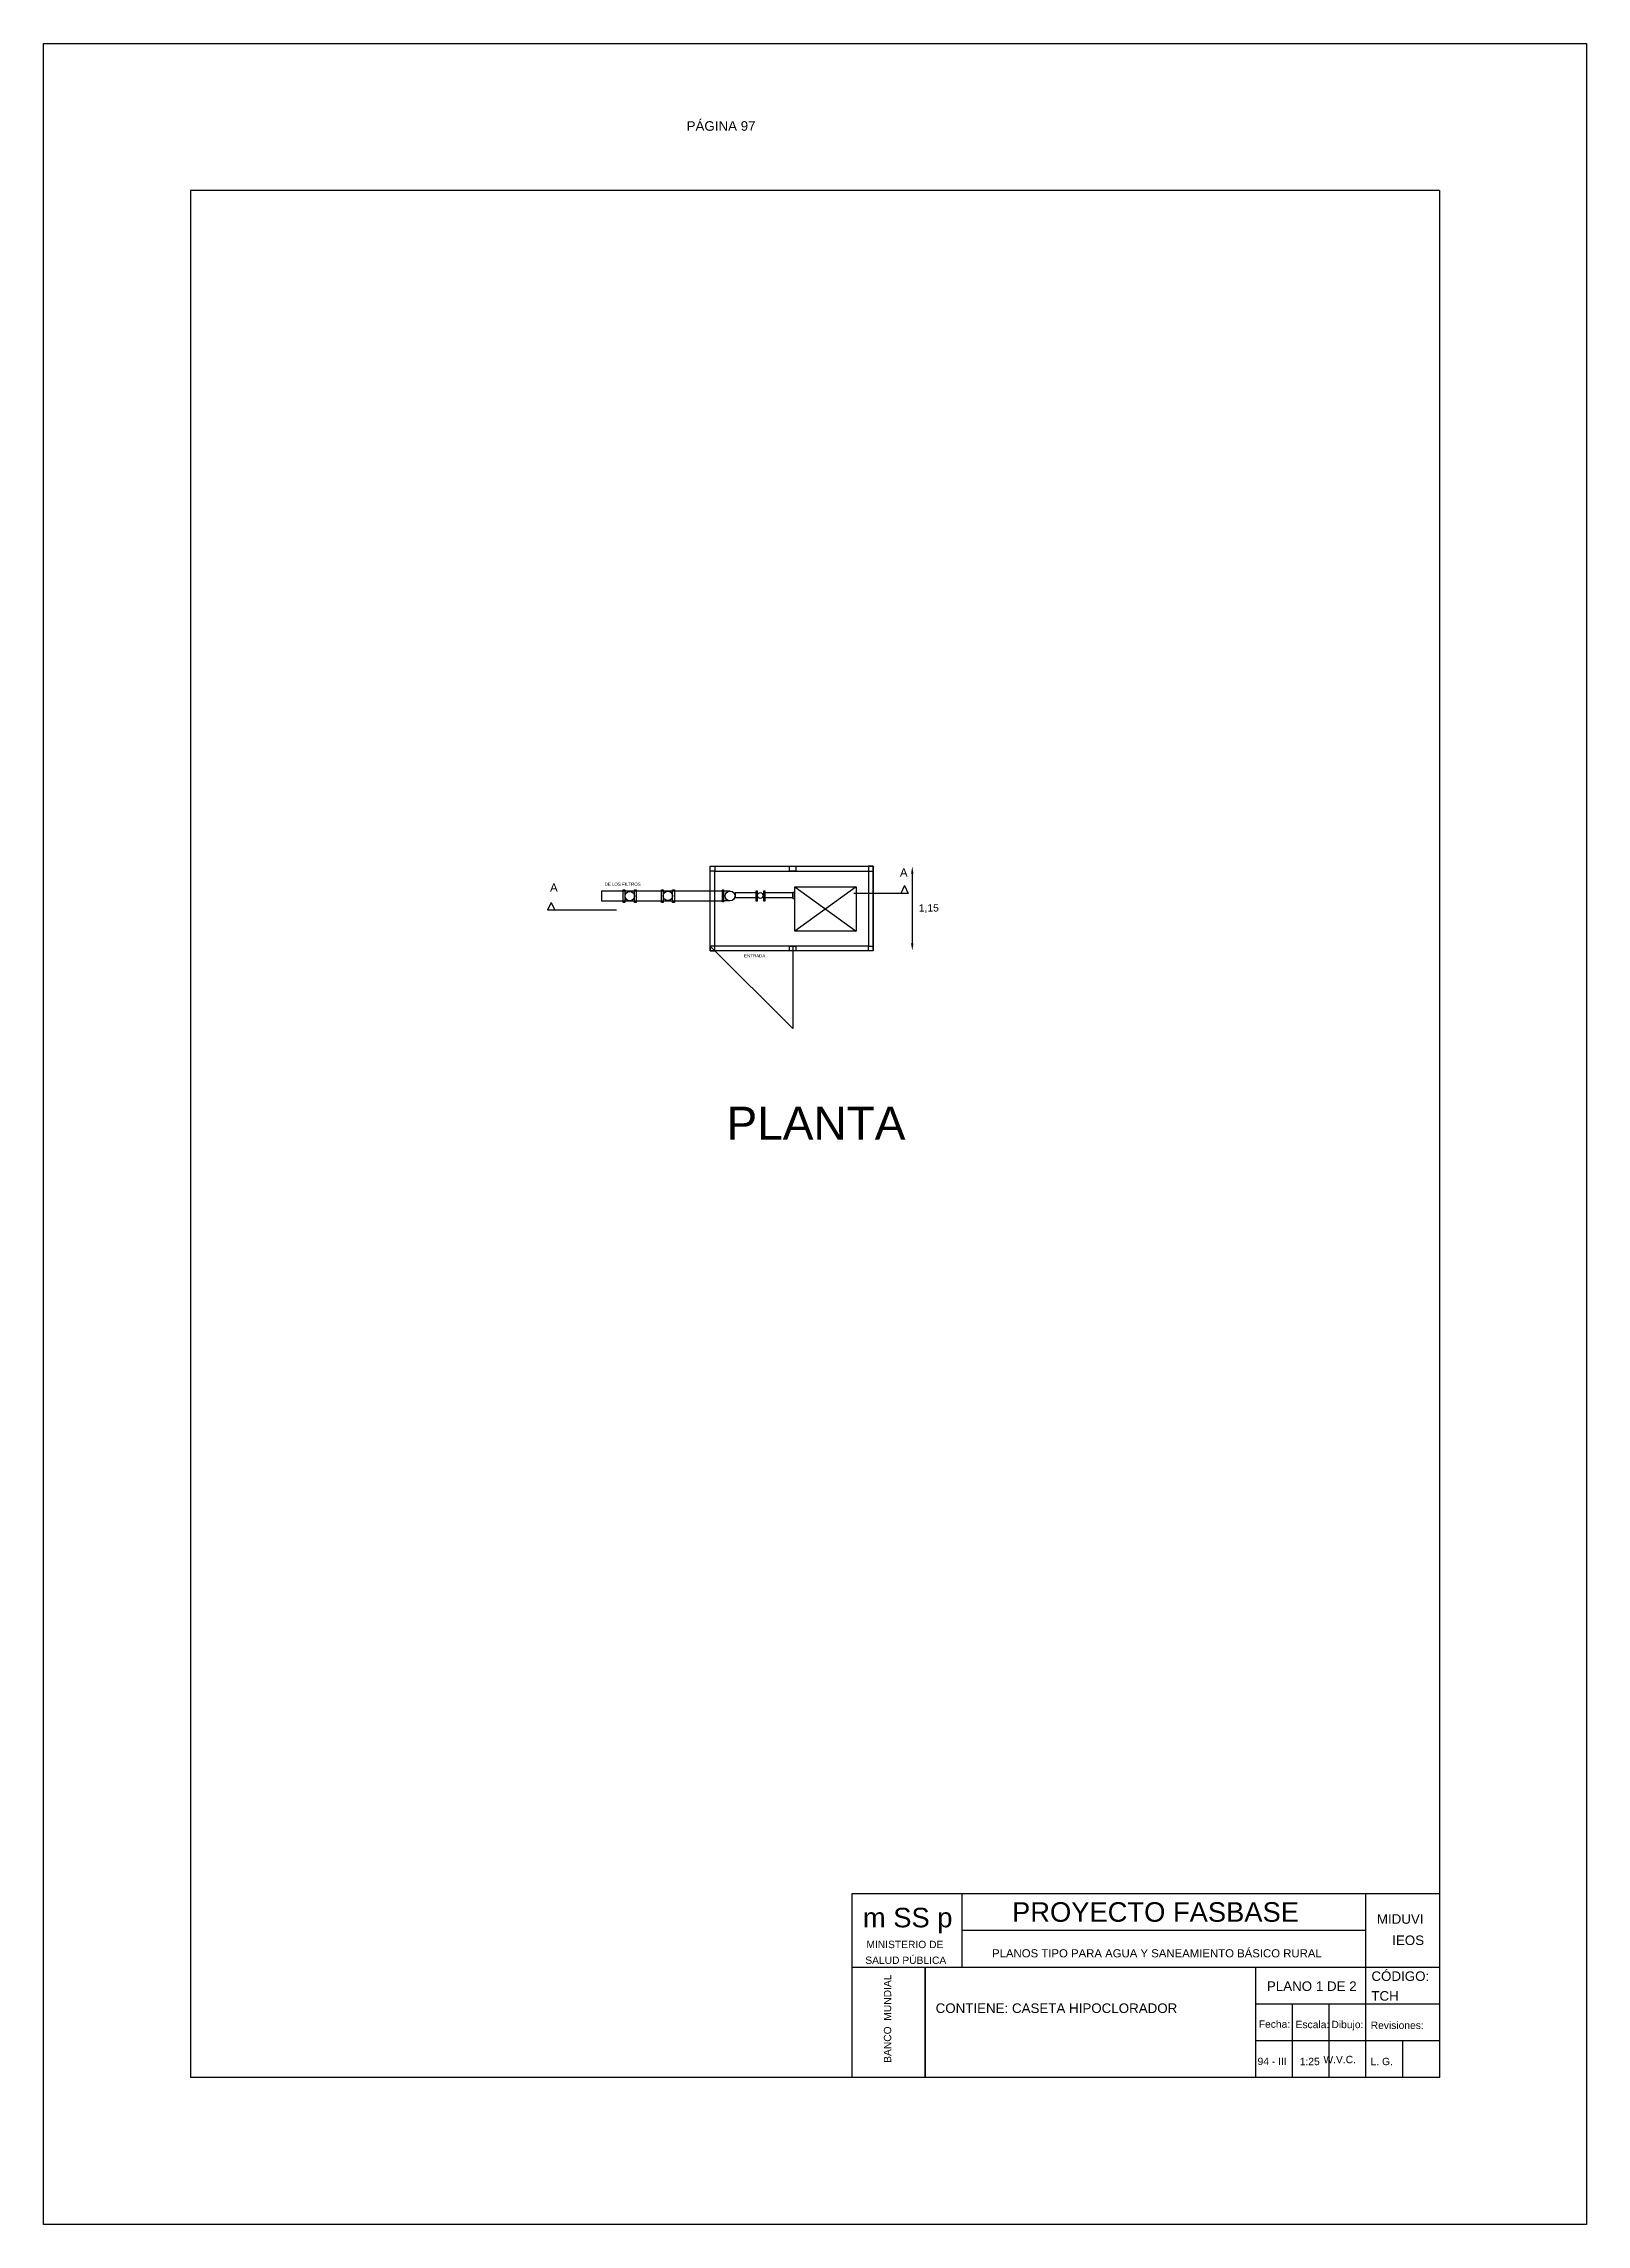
# Model space of a CAD drawing. Header units: metres. Extents: x 1959 to 4131, y 3282 to 4313.
# Drawn here: x 3125.16 to 3146.16, y 4283.15 to 4312.85 of the extents above; entities that cross this region are included whole.
import ezdxf
from ezdxf.enums import TextEntityAlignment as Align

# ---------------------------------------------------------------- set-up
doc = ezdxf.new("R2010")
doc.units = ezdxf.units.M
for name, color, linetype in [('Cota', 7, 'Continuous'), ('Dibujo', 7, 'Continuous'), ('Plano', 1, 'Continuous'), ('Texto', 170, 'Continuous')]:
    doc.layers.add(name, color=color, linetype=linetype)
doc.styles.add('Annotative', font='arial.ttf')
doc.styles.get("Standard").update_dxf_attribs({"font": 'arial.ttf'})
doc.dimstyles.new('Diego', dxfattribs={"dimtxt": 0.1, "dimasz": 0.1, "dimexe": 1.25, "dimexo": 0.1, "dimgap": 0.1, "dimtad": 2, "dimtih": 1, "dimtoh": 1, "dimtxsty": 'Standard', "dimcen": 0, "dimse1": 1, "dimse2": 1, "dimadec": 0, "dimazin": 0, "dimtfac": 1, "dimtmove": 0, "dimatfit": 3, "dimfxl": 1, "dimarcsym": 2})

# ---------------------------------------------------------------- blocks, each defined once
blk = doc.blocks.new('*D1037')
at = {"layer": 'Cota', "color": 0, "lineweight": -2, "transparency": 16777216}
blk.add_line((3136.985, 4301.545), (3136.985, 4300.595), dxfattribs=at)
at = {"layer": 'Cota', "color": 0, "transparency": 16777216}
for points in [[(3136.968, 4301.545), (3137.001, 4301.545), (3136.985, 4301.645)], [(3136.968, 4300.595), (3137.001, 4300.595), (3136.985, 4300.495)]]:
    blk.add_solid(points, dxfattribs=at)
at = {"layer": 'Defpoints', "color": 0, "transparency": 16777216}
for p in [(3136.452, 4301.645), (3136.452, 4300.495), (3136.985, 4300.495)]:
    blk.add_point(p, dxfattribs=at)
at = {"layer": 'Cota', "color": 0, "transparency": 16777216, "insert": (3137.21, 4301.07), "char_height": 0.1, "attachment_point": 5}
blk.add_mtext('1,15', dxfattribs=at)

msp = doc.modelspace()

# ---------------------------------------------------------------- linework, layer by layer
at = {"layer": 'Dibujo', "color": 0, "linetype": 'ByBlock'}
for p, q in [((3125.161, 4312.85), (3146.161, 4312.85)), ((3125.161, 4283.15), (3125.161, 4312.85)), ((3125.161, 4312.85), (3128.161, 4312.85)), ((3125.161, 4312.85), (3127.661, 4312.85)), ((3146.161, 4312.85), (3146.161, 4283.15)), ((3127.161, 4310.85), (3127.161, 4285.15)), ((3144.161, 4310.85), (3127.161, 4310.85)), ((3144.161, 4310.85), (3144.161, 4285.15)), ((3136.161, 4287.65), (3136.161, 4285.15)), ((3144.161, 4287.65), (3136.161, 4287.65)), ((3137.661, 4287.65), (3137.661, 4286.65)), ((3143.161, 4285.15), (3143.161, 4287.65)), ((3143.161, 4287.15), (3137.661, 4287.15)), ((3144.161, 4286.65), (3136.161, 4286.65)), ((3137.161, 4286.65), (3137.161, 4285.15)), ((3137.161, 4285.15), (3137.161, 4286.65)), ((3141.661, 4285.15), (3141.661, 4286.65)), ((3144.161, 4286.15), (3141.661, 4286.15)), ((3142.161, 4285.15), (3142.161, 4286.15)), ((3142.661, 4285.15), (3142.661, 4286.15)), ((3144.161, 4285.65), (3141.661, 4285.65)), ((3143.661, 4285.15), (3143.661, 4285.65)), ((3144.161, 4285.15), (3127.161, 4285.15)), ((3146.161, 4283.15), (3125.161, 4283.15))]:
    msp.add_line(p, q, dxfattribs=at)
at = {"layer": 'Plano'}
for p, q in [((3136.452, 4300.495), (3136.452, 4301.645)), ((3134.505, 4301.309), (3134.416, 4301.309)), ((3134.505, 4301.176), (3134.417, 4301.176)), ((3134.573, 4301.255), (3134.573, 4301.283)), ((3134.573, 4301.283), (3134.573, 4301.222)), ((3135.388, 4301.365), (3136.221, 4300.763)), ((3136.221, 4301.365), (3135.388, 4300.763)), ((3134.233, 4300.559), (3135.357, 4299.435)), ((3135.357, 4300.559), (3135.357, 4299.435))]:
    msp.add_line(p, q, dxfattribs=at)
for points in [[(3136.452, 4300.495), (3134.233, 4300.495), (3134.233, 4301.645), (3136.452, 4301.645)], [(3134.297, 4301.581), (3134.233, 4301.581), (3134.233, 4301.645), (3134.297, 4301.645)], [(3136.388, 4300.559), (3134.297, 4300.559), (3134.297, 4301.581), (3136.388, 4301.581)], [(3135.312, 4301.645), (3135.4, 4301.645), (3135.4, 4301.581), (3135.312, 4301.581)], [(3136.388, 4301.581), (3136.452, 4301.581), (3136.452, 4301.645), (3136.388, 4301.645)], [(3134.4, 4301.309), (3132.754, 4301.309), (3132.754, 4301.176), (3134.4, 4301.176)], [(3133.051, 4301.326), (3133.074, 4301.326), (3133.074, 4301.151), (3133.051, 4301.151)], [(3133.202, 4301.326), (3133.225, 4301.326), (3133.225, 4301.151), (3133.202, 4301.151)], [(3133.571, 4301.326), (3133.595, 4301.326), (3133.595, 4301.151), (3133.571, 4301.151)], [(3133.723, 4301.326), (3133.747, 4301.326), (3133.747, 4301.151), (3133.723, 4301.151)], [(3134.417, 4301.16), (3134.4, 4301.16), (3134.4, 4301.323), (3134.417, 4301.323)], [(3134.876, 4301.309), (3134.854, 4301.309), (3134.854, 4301.176), (3134.876, 4301.176)], [(3134.982, 4301.309), (3134.96, 4301.309), (3134.96, 4301.176), (3134.982, 4301.176)], [(3135.388, 4301.29), (3135.357, 4301.29), (3135.357, 4301.207), (3135.388, 4301.207)], [(3135.388, 4301.365), (3136.221, 4301.365), (3136.221, 4300.763), (3135.388, 4300.763)], [(3134.233, 4300.495), (3134.297, 4300.495), (3134.297, 4300.559), (3134.233, 4300.559)], [(3135.312, 4300.559), (3135.4, 4300.559), (3135.4, 4300.495), (3135.312, 4300.495)], [(3136.452, 4300.495), (3136.388, 4300.495), (3136.388, 4300.559), (3136.452, 4300.559)]]:
    msp.add_lwpolyline(points, close=True, dxfattribs=at)
for points in [[(3134.876, 4301.283), (3134.573, 4301.283)], [(3134.573, 4301.222), (3134.876, 4301.222)], [(3134.96, 4301.222), (3135.357, 4301.222), (3135.357, 4301.283), (3134.96, 4301.283)]]:
    msp.add_lwpolyline(points, dxfattribs=at)
for centre, radius in [((3133.139, 4301.239), 0.0636), ((3133.659, 4301.243), 0.0636), ((3134.505, 4301.242), 0.0668), ((3134.916, 4301.248), 0.0392)]:
    msp.add_circle(centre, radius, dxfattribs=at)
at = {"layer": 'Texto'}
for p, q in [((3136.929, 4301.274), (3136.189, 4301.274)), ((3136.879, 4301.382), (3136.829, 4301.274)), ((3136.879, 4301.382), (3136.929, 4301.274)), ((3132.071, 4301.154), (3132.021, 4301.046)), ((3132.958, 4301.046), (3132.021, 4301.046)), ((3132.071, 4301.154), (3132.121, 4301.046))]:
    msp.add_line(p, q, dxfattribs=at)

# ---------------------------------------------------------------- texts
at = {"layer": 'Dibujo', "color": 0, "linetype": 'ByBlock'}
for s, height, p in [('PROYECTO FASBASE', 0.26624, (3138.343, 4287.271)), ('m SS p', 0.2662, (3136.313, 4287.195)), ('PLANOS TIPO PARA AGUA Y SANEAMIENTO BÁSICO RURAL', 0.11076, (3138.071, 4286.786))]:
    msp.add_text(s, height=height, dxfattribs=at).set_placement(p)
at = {"layer": 'Dibujo', "color": 0, "linetype": 'ByBlock', "style": 'Annotative'}
for s, p in [('MIDUVI', (3143.309, 4287.244)), ('IEOS', (3143.518, 4286.954)), ('CÓDIGO:', (3143.235, 4286.465)), ('PLANO 1 DE 2', (3141.812, 4286.329)), ('TCH', (3143.234, 4286.196)), ('CONTIENE: CASETA HIPOCLORADOR', (3137.303, 4286.029))]:
    msp.add_text(s, height=0.13, dxfattribs=at).set_placement(p)
at = {"layer": 'Dibujo', "color": 0, "linetype": 'ByBlock'}
for s, p in [('MINISTERIO DE', (3136.884, 4286.912)), ('SALUD PÚBLICA', (3136.896, 4286.697)), ('Fecha:', (3141.915, 4285.827)), ('Escala:', (3142.432, 4285.822)), ('Dibujo:', (3142.908, 4285.822)), ('Revisiones:', (3143.586, 4285.811)), ('94 - III', (3141.883, 4285.32)), ('1:25', (3142.395, 4285.318)), ('W.V.C.', (3142.803, 4285.345)), ('L. G. ', (3143.395, 4285.318))]:
    msp.add_text(s, height=0.1, dxfattribs=at).set_placement(p, align=Align.CENTER)
msp.add_text('BANCO  MUNDIAL', height=0.1, rotation=90, dxfattribs=at).set_placement((3136.698, 4285.951), align=Align.CENTER)
at = {"layer": 'Dibujo', "color": 0, "linetype": 'ByBlock', "insert": (3133.913, 4311.793), "char_height": 0.13, "width": 2.90393, "attachment_point": 1}
msp.add_mtext('PÁGINA 97', dxfattribs=at)
at = {"layer": 'Texto'}
for s, height, p in [('A', 0.112, (3136.817, 4301.505)), ('A', 0.112, (3132.054, 4301.3)), ('DE LOS FILTROS ', 0.04309, (3132.796, 4301.38)), ('ENTRADA', 0.0431, (3134.696, 4300.405)), ('PLANTA', 0.4483, (3134.456, 4297.923))]:
    msp.add_text(s, height=height, dxfattribs=at).set_placement(p)

# ---------------------------------------------------------------- dimensions: what is measured, and where the dimension line sits
at = {"layer": 'Cota'}
dim = msp.add_linear_dim(base=(3136.985, 4300.495), p1=(3136.452, 4301.645), p2=(3136.452, 4300.495), angle=90, dimstyle='Diego', dxfattribs=at)
dim.commit()
dim.dimension.update_dxf_attribs({"geometry": '*D1037', "text_midpoint": (3137.21, 4301.07)})

doc.saveas('drawing.dxf')
